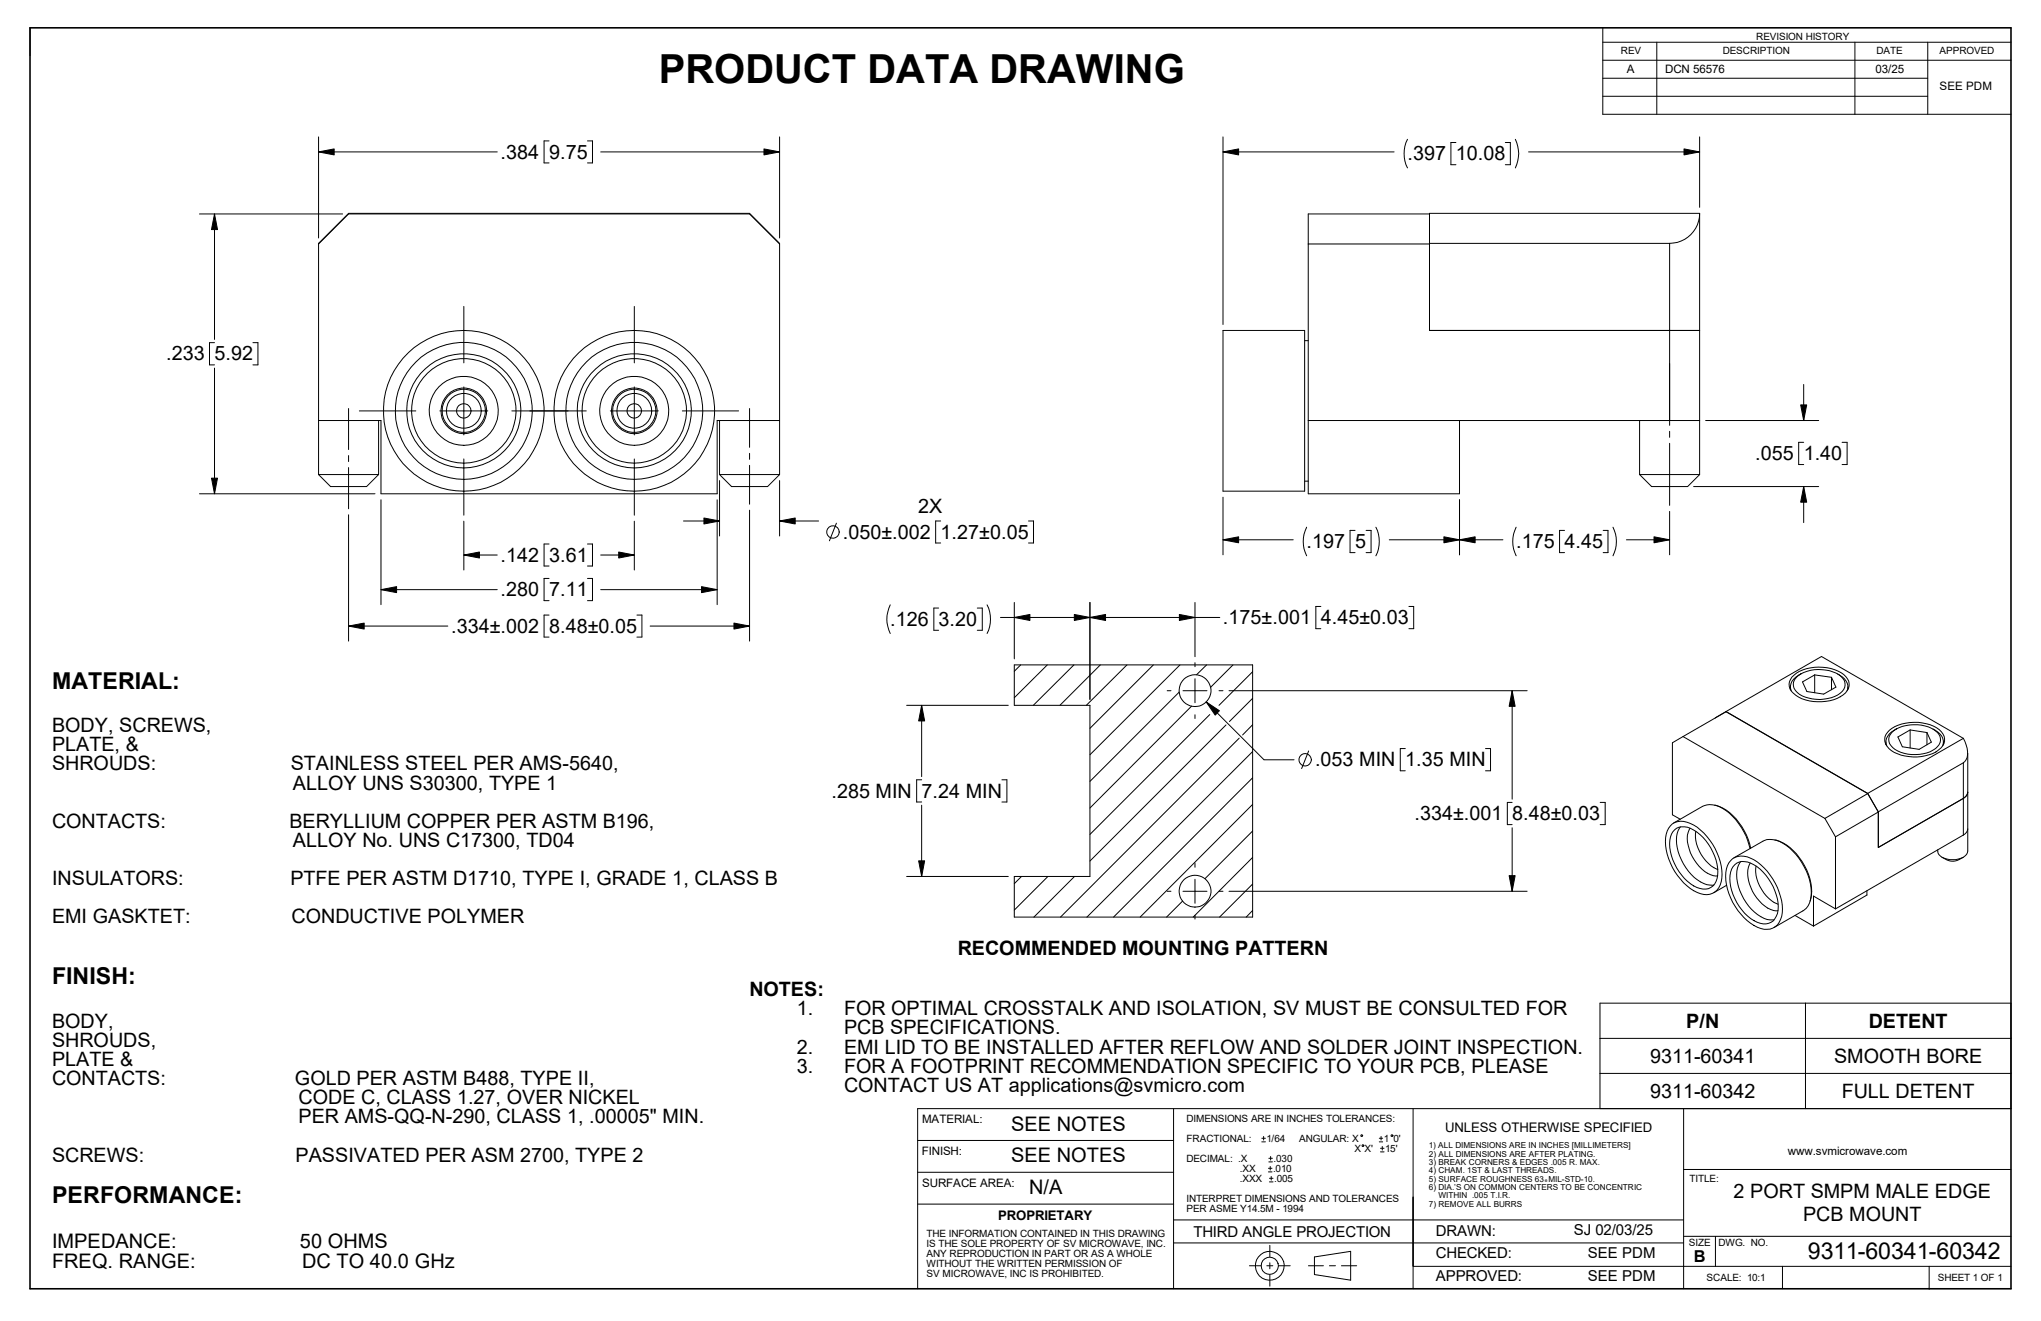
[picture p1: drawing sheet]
<svg xmlns="http://www.w3.org/2000/svg" width="432mm" height="279mm" viewBox="0 0 432 279" stroke-linecap="round" stroke-linejoin="round" font-family="sans-serif">
<defs><g id="words">
<text font-size="8.5" x="139.4" y="17.6">PRODUCT DATA DRAWING</text>
<g font-size="4.9">
<text x="11" y="145.7">MATERIAL:</text>
<text x="11" y="208.2">FINISH:</text>
<text x="11" y="254.5">PERFORMANCE:</text>
<text x="382.5" y="266.2">9311-60341-60342</text>
</g>
<g font-size="4.2">
<text x="105.9" y="33.5">.384</text>
<text x="116.2" y="33.5">9.75</text>
<text x="297.8" y="33.9">.397</text>
<text x="308" y="33.9">10.08</text>
<text x="35.1" y="76.2">.233</text>
<text x="45.4" y="76.2">5.92</text>
<text x="371.3" y="97.3">.055</text>
<text x="381.6" y="97.3">1.40</text>
<text x="178.3" y="113.9">.050±.002</text>
<text x="194.2" y="108.5">2X</text>
<text x="199" y="113.9">1.27±0.05</text>
<text x="105.9" y="118.8">.142</text>
<text x="116.2" y="118.8">3.61</text>
<text x="276.4" y="116">.197</text>
<text x="286.7" y="116">5</text>
<text x="320.8" y="116">.175</text>
<text x="331" y="116">4.45</text>
<text x="105.9" y="126.1">.280</text>
<text x="116.2" y="126.1">7.11</text>
<text x="95.5" y="133.8">.334±.002</text>
<text x="116.2" y="133.8">8.48±0.05</text>
<text x="188.3" y="132.4">.126</text>
<text x="198.6" y="132.4">3.20</text>
<text x="258.7" y="132">.175±.001 4.45±0.03</text>
<text x="11" y="154.9">BODY, SCREWS,</text>
<text x="11" y="158.9">PLATE, &amp;</text>
<text x="11" y="162.9">SHROUDS:</text>
<text x="61.5" y="162.9">STAINLESS STEEL PER AMS-5640,</text>
<text x="62" y="167">ALLOY UNS S30300, TYPE 1</text>
<text x="278.2" y="162.1">.053 MIN</text>
<text x="297.3" y="162.1">1.35 MIN</text>
<text x="175.9" y="168.7">.285 MIN</text>
<text x="195" y="168.7">7.24 MIN</text>
<text x="299.3" y="173.5">.334±.001</text>
<text x="319.9" y="173.5">8.48±0.03</text>
<text x="11" y="175.1">CONTACTS:</text>
<text x="61.2" y="175.1">BERYLLIUM COPPER PER ASTM B196,</text>
<text x="62" y="179.2">ALLOY No. UNS C17300, TD04</text>
<text x="11" y="187.2">INSULATORS:</text>
<text x="61.4" y="187.2">PTFE PER ASTM D1710, TYPE I, GRADE 1, CLASS B</text>
<text x="11" y="195.3">EMI GASKTET:</text>
<text x="61.7" y="195.3">CONDUCTIVE POLYMER</text>
<text x="202.6" y="201.9">RECOMMENDED MOUNTING PATTERN</text>
<text x="158.5" y="210.7">NOTES:</text>
<text x="168.6" y="214.7">1.</text>
<text x="178.6" y="214.7">FOR OPTIMAL CROSSTALK AND ISOLATION, SV MUST BE CONSULTED FOR</text>
<text x="11" y="217.3">BODY,</text>
<text x="11" y="221.4">SHROUDS,</text>
<text x="178.6" y="218.8">PCB SPECIFICATIONS.</text>
<text x="356.7" y="217.4">P/N</text>
<text x="395.4" y="217.4">DETENT</text>
<text x="11" y="225.5">PLATE &amp;</text>
<text x="168.6" y="226.9">3.</text>
<text x="168.6" y="222.8">2.</text>
<text x="178.6" y="226.9">FOR A FOOTPRINT RECOMMENDATION SPECIFIC TO YOUR PCB, PLEASE</text>
<text x="178.6" y="222.8">EMI LID TO BE INSTALLED AFTER REFLOW AND SOLDER JOINT INSPECTION.</text>
<text x="349.1" y="224.8">9311-60341</text>
<text x="388" y="224.8">SMOOTH BORE</text>
<text x="11" y="229.5">CONTACTS:</text>
<text x="62.4" y="229.5">GOLD PER ASTM B488, TYPE II,</text>
<text x="63.2" y="233.6">CODE C, CLASS 1.27, OVER NICKEL</text>
<text x="178.6" y="230.9">CONTACT US AT applications@svmicro.com</text>
<text x="349.1" y="232.2">9311-60342</text>
<text x="389.6" y="232.2">FULL DETENT</text>
<text x="63.2" y="237.6">PER AMS-QQ-N-290, CLASS 1, .00005&quot; MIN.</text>
<text x="213.9" y="239.2">SEE NOTES</text>
<text x="11" y="245.7">SCREWS:</text>
<text x="62.5" y="245.7">PASSIVATED PER ASM 2700, TYPE 2</text>
<text x="213.9" y="245.9">SEE NOTES</text>
<text x="217.7" y="252.6">N/A</text>
<text x="366.8" y="253.4">2 PORT SMPM MALE EDGE</text>
<text x="11" y="263.9">IMPEDANCE:</text>
<text x="63.5" y="263.9">50 OHMS</text>
<text x="381.5" y="258.2">PCB MOUNT</text>
<text x="11" y="268.1">FREQ. RANGE:</text>
<text x="63.9" y="268.1">DC TO 40.0 GHz</text>
</g>
<text font-size="3.5" x="358.4" y="266.9">B</text>
<g font-size="3.2">
<text x="252.5" y="261.7">THIRD ANGLE PROJECTION</text>
<text x="303.8" y="261.3">DRAWN:</text>
<text x="333" y="261.3">SJ 02/03/25</text>
<text x="303.8" y="266.1">CHECKED:</text>
<text x="336" y="266.1">SEE PDM</text>
<text x="303.8" y="270.9">APPROVED:</text>
<text x="336" y="270.8">SEE PDM</text>
</g>
<g font-size="2.8">
<text x="305.7" y="239.4">UNLESS OTHERWISE SPECIFIED</text>
<text x="211.2" y="258">PROPRIETARY</text>
</g>
<g font-size="2.5">
<text x="344.2" y="15.5">A</text>
<text x="352.3" y="15.5">DCN 56576</text>
<text x="396.8" y="15.5">03/25</text>
<text x="410.3" y="19">SEE PDM</text>
<text x="195.1" y="237.5">MATERIAL:</text>
<text x="195" y="244.3">FINISH:</text>
<text x="378.2" y="244.3">www.svmicrowave.com</text>
<text x="195.1" y="251">SURFACE AREA:</text>
</g>
<g font-size="2.1">
<text x="342.9" y="11.4">REV</text>
<text x="364.5" y="11.4">DESCRIPTION</text>
<text x="371.6" y="8.5">REVISION HISTORY</text>
<text x="397" y="11.4">DATE</text>
<text x="410.3" y="11.4">APPROVED</text>
<text x="251" y="237.2">DIMENSIONS ARE IN INCHES TOLERANCES:</text>
<text x="251" y="245.7">DECIMAL: .X</text>
<text x="251" y="241.5">FRACTIONAL:</text>
<text x="267.9" y="241.5">1/64</text>
<text x="269.5" y="245.7">.030</text>
<text x="274.9" y="241.5">ANGULAR: X</text>
<text x="286.6" y="243.6">X X'</text>
<text x="292.8" y="241.5">1</text>
<text x="293" y="243.6">15'</text>
<text x="294.8" y="241.5">0'</text>
<text x="262.3" y="247.8">.XX</text>
<text x="262.3" y="249.9">.XXX</text>
<text x="269.3" y="247.8">.010</text>
<text x="269.6" y="249.9">.005</text>
<text x="357.5" y="250">TITLE:</text>
<text x="251" y="254.2">INTERPRET DIMENSIONS AND TOLERANCES</text>
<text x="251" y="256.3">PER ASME Y14.5M - 1994</text>
<text x="196" y="263.7">IS THE SOLE PROPERTY OF SV MICROWAVE, INC.</text>
<text x="196" y="261.5">THE INFORMATION CONTAINED IN THIS DRAWING</text>
<text x="357.3" y="263.5">SIZE</text>
<text x="363.6" y="263.5">DWG. NO.</text>
<text x="196" y="265.8">ANY REPRODUCTION IN PART OR AS A WHOLE</text>
<text x="196" y="267.9">WITHOUT THE WRITTEN PERMISSION OF</text>
<text x="196" y="270">SV MICROWAVE, INC IS PROHIBITED.</text>
<text x="361.1" y="270.8">SCALE: 10:1</text>
<text x="410" y="270.8">SHEET 1 OF 1</text>
</g>
<g font-size="1.7">
<text x="302.3" y="244.6">2) ALL DIMENSIONS ARE AFTER PLATING.</text>
<text x="302.3" y="242.9">1) ALL DIMENSIONS ARE IN INCHES [MILLIMETERS]</text>
<text x="302.3" y="248.2">4) CHAM. 1ST &amp; LAST THREADS.</text>
<text x="302.3" y="246.4">3) BREAK CORNERS &amp; EDGES .005 R. MAX.</text>
<text x="302.3" y="251.7">6) DIA.’S ON COMMON CENTERS TO BE CONCENTRIC</text>
<text x="302.3" y="249.9">5) SURFACE ROUGHNESS 63 MIL-STD-10.</text>
<text x="302.3" y="255.2">7) REMOVE ALL BURRS</text>
<text x="304.3" y="253.4">WITHIN .005 T.I.R.</text>
</g>
<text font-size="1.1" x="326.8" y="249.9">e</text>
</g></defs>
<g fill="none" stroke="#000" stroke-width=".21">
<path d="M6.3 5.9v5.9M339.1 8.9h86.3M339.1 16.6h68.7M339.1 5.9v18.3h86.3M339.1 12.7h86.3M350.5 8.9v15.3M392.4 8.9v15.3M407.8 8.9v15.3M67.4 32.1l3.3-.6v1.3zM67.4 29v21.3M67.4 32.1h37.8M116.2 29.8h-1.1v4.7h1.1"/>
<path d="M124.3 29.8h1v4.7h-1M127.1 32.1h37.8M161.6 31.5l3.3 .6-3.3 .7zM164.9 29v21.3M258.7 32.1l3.3-.6v1.3zM258.7 29v39.6M258.7 32.1h36.2M297.8 29.5a6.7 6.7 0 0 0 0 6M308 30.1h-1v4.7h1M318.5 30.1h1v4.7h-1M320.6 29.5a6.7 6.7 0 0 1 0 6M323.4 32.1h36.2"/>
<path d="M339.1 20.4h68.7M356.3 31.5l3.3 .6-3.3 .7zM359.6 29v14.9M42.2 45.3h30.3M45.4 45.3l.6 3.3h-1.3zM45.4 45.3v26.5M67.4 51.6l6.3-6.3h84.9l6.3 6.3M276.8 51.6h25.6M302.4 45.3h-25.6v59.1h32v-15.5M302.4 51.5h50.8M353.2 51.5v38.5M359.6 45.1a6.4 6.4 0 0 1-6.4 6.4"/>
<path d="M359.6 45.1h-57.2v24.8h57.2M359.6 45.1v55.3M45.4 77.9v26.5M45.4 72.5h-1.1v4.7h1.1M53.5 72.5h1.1v4.7h-1.1M98.1 64.8v12M134.2 64.8v12M258.7 69.9h17.3v34h-17.3zM276 72.1h.8M67.4 88.9h13.2v15.5h71.1v-15.5h13.2M73.7 86.4v8.7M73.7 96.4v1.2"/>
<path d="M73.7 98.9v8.7M76 86.9h12M80.1 88.9v11.5M93 86.9h10.2M98.1 81.8v10.2M98.1 97.1v11.9M108.3 86.9h15.7M129.1 86.9h10.2M134.2 81.8v10.2M134.2 97.1v11.9M144.4 86.9h11.9M152.2 88.9v11.5"/>
<path d="M158.6 86.4v8.2M158.6 95.9v1.3M158.6 98.4v8.2M276.8 88.9h82.8M346.9 88.9v11.5M353.2 91.2v1.3M353.2 93.8v13.1M360.8 88.9h24M381 85.6h1.2l-.6 3.3zM381.6 93.6h-1.1v4.7h1.1M381.6 81.3v7.6M389.7 93.6h1.1v4.7h-1.1"/>
<path d="M42.2 104.4h37.1M44.7 101.1h1.3l-.6 3.3zM67.4 100.4l2.5 2.5h7.7l2.5-2.5M67.4 100.4v-48.9l6.3-6.4h84.9l6.3 6.4v48.9M67.4 100.4h12.7M73.7 108.9v26.7M80.6 105.7v22.2M98.1 117.4l3.3-.6v1.2zM98.1 110.2v10.4M98.1 117.4h7.1M116.2 115.1h-1.1v4.6h1.1M124.3 115.1h1v4.6h-1"/>
<path d="M127.1 117.4h7.1M130.9 116.8l3.3 .6-3.3 .6zM134.2 110.2v10.4M144.6 110.2h7.6M148.9 109.6l3.3 .6-3.3 .6zM151.7 105.7v22.2M152.2 100.4l2.6 2.5h7.6l2.5-2.5M152.2 101.6v11.8M152.2 100.4h12.7M158.6 107.9v27.7M164.9 110.2l3.3-.6v1.2zM164.9 101.6v11.8"/>
<path d="M164.9 110.2h8.3M177 110.7l-1.5 3.7M199 110.2h-1v4.7h1M217.6 110.2h1.1v4.7h-1.1M258.7 114.2l3.3-.7v1.3zM258.7 105.2v12.1M258.7 114.2h14.9M276 101.8h.8M276.4 111.5a6.7 6.7 0 0 0 0 6.1M286.7 112.2h-1.1v4.7h1.1M289 112.2h1.1v4.7h-1.1M291.1 111.5a6.7 6.7 0 0 1 0 6.1"/>
<path d="M293.9 114.2h24.1M305.5 113.5l3.3 .7-3.3 .6zM308.8 114.2l3.3-.7v1.3zM308.8 105.7v11.6M320.8 111.5a6.7 6.7 0 0 0 0 6.1M331 112.2h-1.1v4.7h1.1M339.2 112.2h1v4.7h-1M341.2 111.5a6.7 6.7 0 0 1 0 6.1M344.1 114.2h9.1M346.9 100.4h12.7M346.9 100.4l2.5 2.5h7.6l2.6-2.5M349.9 113.5l3.3 .7-3.3 .6z"/>
<path d="M353.2 108.2v9.1M358.3 102.9h26.5M381.6 102.9l.6 3.3h-1.2zM381.6 102.9v7.6M73.7 132.4l3.3-.6v1.3zM73.7 132.4h21M80.6 124.7l3.3-.6v1.2zM80.6 124.7h24.6M116.2 122.3h-1.1v4.7h1.1M116.2 130.1h-1.1v4.6h1.1M124.3 122.3h1v4.7h-1M127.1 124.7h24.6"/>
<path d="M134.7 130.1h1.1v4.6h-1.1M137.5 132.4h21.1M148.4 124.1l3.3 .6-3.3 .6zM155.3 131.8l3.3 .6-3.3 .7zM188.3 127.9a6.7 6.7 0 0 0 0 6.1M198.6 128.6h-1v4.7h1M206.8 128.6h1v4.7h-1M208.8 127.9a6.7 6.7 0 0 1 0 6.1M211.7 130.6h46.4M214.6 130.6l3.3-.6v1.2zM214.6 127.4v12M227.3 130l3.3 .6-3.3 .6z"/>
<path d="M230.6 130.6l3.3-.6v1.2zM230.6 127.4v20.5M249.5 130l3.3 .6-3.3 .6zM252.8 127.4v11.5M279.4 128.3h-1v4.7h1M298.1 128.3h1v4.7h-1M191.8 149.2h21.5M195 149.2l.6 3.3h-1.2zM195 149.2v15.1M214.6 140.6h50.4v53.4h-50.4v-8.6h16v-36.2h-16zM215.9 140.6l-1.3 1.4M221.6 140.6l-7 7"/>
<path d="M227.2 140.6l-8.6 8.6M232.8 140.6l-8.6 8.6M238.4 140.6l-8.6 8.6M244 140.6l-13.4 13.5M246.9 146.1h.8M249.5 146.4l-18.9 18.9M249.6 140.6l-19 19M250.3 146.1h5.1M252.1 149.4l-21.5 21.5M252.8 140.2v.8M252.8 143.6v5M252.8 151.2v.8"/>
<path d="M255.2 148.5l2.8 1.8-.9 1zM255.2 148.5l12.2 12.2h6.4M255.3 140.6l-2.1 2.1M255.9 151.1l-25.3 25.4M257.9 146.1h.8M259.4 153.3l-28.8 28.8M260 146.1h63.1M260.9 140.6l-4.8 4.8M262.2 156.1l-37.8 37.9M265 142.1l-7.1 7.1M265 147.7l-4.9 4.9M265 153.3l-2.1 2.1"/>
<path d="M265 159l-35 35M276.9 158.8l-1.5 3.8M297.3 158.3h-1.1v4.7h1.1M314.3 158.3h1v4.7h-1M319.9 146.1l.6 3.3h-1.2zM319.9 146.1v22.9M356.1 155.8l-2.3 1.3v15.2l1.7 1M356.1 155.8l30 17.3M356.1 155.8l9.1-5.3 29.9 17.4M365.2 150.5l-2.3 1.3M365.2 150.5l29.9 17.3M365.2 150.5l20.2-11.6 30 17.3"/>
<path d="M378.8 145.3v.5M379.1 143.2a8.6 8.6 0 0 1 8.2-1.8l.9 .2a4.1 4.1 0 0 1 3 3 3.4 3.4 0 0 1-2.5 3.1 9.3 9.3 0 0 1-9.3-1.1 2.35 2.35 0 0 1-.3-3.4zM380 143.3a7.9 7.9 0 0 1 9.5-.2 2.14 2.14 0 0 1-.2 3.5 8 8 0 0 1-9.1-.1 2.12 2.12 0 0 1-.2-3.2zM381 142.5l-.4 .3a2.68 2.68 0 0 0-1.7 3.3M383.9 142.7l-2.6 1.5 1 2.1 3.5 .5 2.6-1.5-.9-2M383.9 142.7l3.6 .6M383.9 142.7v3.8M387.5 143.3v2.6M388.7 142.5a2.94 2.94 0 0 1 2.1 3.6M390.9 145.3v.5M399 156.9v.6M399.8 154.4a9.4 9.4 0 0 1 10.5-.1 2.52 2.52 0 0 1-.2 4.3 9.3 9.3 0 0 1-10.5-.3 2.47 2.47 0 0 1 .2-3.9z"/>
<path d="M400.2 154.9a8 8 0 0 1 9.5-.1 2.14 2.14 0 0 1-.2 3.5 8.2 8.2 0 0 1-9.1-.2 2.1 2.1 0 0 1-.2-3.2zM401.2 154.2a2.94 2.94 0 0 0-2 3.5M404.1 154.4l-2.6 1.5 1 2 3.5 .6 2.6-1.5-.9-2.1M404.1 154.4l3.6 .5M404.1 154.4v3.8M407.7 154.9v2.6M408.9 154.2l.5 .2a2.68 2.68 0 0 1 1.6 3.3M411.2 156.9v.6M415.4 156.2l.3 .6a4.3 4.3 0 0 1 0 4.2l-.3 .3M415.4 156.2l-20.3 11.6M416.3 159.3v20.7a2.2 2.2 0 0 1-2 1.7 4.4 4.4 0 0 1-4.1-1l-.2-1M195 164.9h-1.1v4.7h1.1"/>
<path d="M195 170.3v15.1M212 164.9h1v4.7h-1M265 164.5l-29.4 29.5M265 170.1l-23.8 23.9M265 175.8l-10.1 10M319.9 175.1v13.4M319.9 169.7h-1v4.7h1M338.5 169.7h1.1v4.7h-1.1M353.4 174.7a3.8 3.8 0 0 1 4.9-.2 12.9 12.9 0 0 1 6 11.2 3.4 3.4 0 0 1-5.2 3.1 12.4 12.4 0 0 1-6.6-12.4l.5-1.2zM354.1 174.1l6.1-3.5a4.8 4.8 0 0 1 5 .9 14 14 0 0 1 5 8M354.3 175.5a3.7 3.7 0 0 1 4.7 .5 11.2 11.2 0 0 1 4.4 9.2 2.92 2.92 0 0 1-4.4 2.5 10.6 10.6 0 0 1-5.6-10.6l.2-.7zM355.5 174.9a6.8 6.8 0 0 0 .2 7 8.6 8.6 0 0 0 6 5.3h.9"/>
<path d="M357.5 175.2l-.1 .3a6.4 6.4 0 0 0 .6 5.6 7.4 7.4 0 0 0 5 4.2h.4M358.8 175.8a8.1 8.1 0 0 0 4.6 8.1M362.8 170.3a9.9 9.9 0 0 1 6.2 5.4 11.7 11.7 0 0 1 1.4 3.7M375.5 177.7a9.9 9.9 0 0 1 6.3 5.4 9.8 9.8 0 0 1 1.1 7.5M386.1 173.1l2.2 3.9M388.3 177v15.2M395.1 167.8l2.3 3.9M395.1 167.9l2.3 3.8-9.1 5.3M395.1 167.9l-9 5.2M415.4 161.3l-18 10.4M415.4 161.3v15.3M415.4 176.6l-27.1 15.6"/>
<path d="M416.3 175.3a1.66 1.66 0 0 1-.9 1.3M416.3 167.6a1.64 1.64 0 0 1-.9 1.3l-18 10.3v-7.5M191.8 185.4h21.5M194.4 182.1h1.2l-.6 3.3zM216.1 185.4l-1.5 1.5M221.7 185.4l-7.1 7.1M227.3 185.4l-8.6 8.6M246.9 188.5h.8M250.2 190.6l-3.4 3.4M250.3 188.5h5.1M252.8 182.6v.8M252.8 186v5.1"/>
<path d="M252.8 193.6v.8M257.9 188.5h.8M260 188.5h63.1M265 181.4l-12.6 12.6M265 187l-7 7M265 192.6l-1.3 1.4M319.3 185.2h1.2l-.6 3.3zM365.3 187.2l-2.7 1.6M366.1 182a3.8 3.8 0 0 1 5-.1 13.2 13.2 0 0 1 6 11.2 3.7 3.7 0 0 1-2.6 3.4 6.5 6.5 0 0 1-5.6-2.4 12.3 12.3 0 0 1-3.6-10.3l.5-1.3zM366.8 181.4l6.2-3.5a4.7 4.7 0 0 1 4.9 .9 12.6 12.6 0 0 1 5.1 11.5 3.4 3.4 0 0 1-1.6 2.4l-6.1 3.5M367 182.9a3.7 3.7 0 0 1 4.8 .4 11.2 11.2 0 0 1 4.4 9.2 2.94 2.94 0 0 1-4.4 2.6 10.6 10.6 0 0 1-5.7-10.7l.3-.6zM368.3 182.2a6.8 6.8 0 0 0 .2 7 8.8 8.8 0 0 0 6 5.4h.8"/>
<path d="M370.3 182.5a5.7 5.7 0 0 0 .1 5.2 7.5 7.5 0 0 0 5.4 5l.3-.1M371.5 183.2a8.2 8.2 0 0 0 4.7 8.1M379.8 193.6l3.9 2.3M388.3 192.2l-4.6-2.7v6.4M395 188.4v.9l-11.3 6.6M410.8 181.3a3.5 3.5 0 0 0 4.6 0M338.5 219.6h86.9M382 212.2v22.3M248.3 234.5v38.1M299 234.5v38.1M338.5 234.5v-22.3h86.9v22.3h-231.3v38.1M338.5 227h86.9"/>
<path d="M356.2 234.5v38.1M194.1 247.9h54.2M194.1 241.2h54.2M194.1 254.7h54.2M248.3 258h107.9M267 241.5h.7M267 240.7h.7M267.3 240.4v.7M268.4 247.9h.7M268.4 247.1h.7M268.4 245.7h.8M268.4 245h.8"/>
<path d="M268.6 250h.7M268.6 249.2h.7M268.7 246.7v.8M268.8 244.6v.8M268.9 248.8v.8M291.8 241.5h.7M291.8 240.7h.7M292.1 243.6h.7M292.1 242.9h.7M292.2 240.4v.7M292.4 242.5v.7M356.2 247.4h69.2"/>
<path d="M248.3 262.9h107.9M264.3 267.7h2.4M268 267.7h1.3M268.6 263.4v2.4M268.6 267.1v1.3M268.6 269.6v2.4M270.6 267.7h2.4M276.8 267.7h3.2M278.1 265.9l7.6-1.2v6.1l-7.6-1.2zM281.3 267.7h1.2M283.8 267.7h3.2M299 267.8h126.4"/>
<path d="M356.2 261.5h69.2M362.9 261.5v6.3M377.1 267.8v4.8M408.1 267.8v4.9"/>
<circle cx="98.1" cy="86.9" r="7.3"/>
<circle cx="98.1" cy="86.9" r="17"/>
<circle cx="98.1" cy="86.9" r="11.1"/>
<circle cx="98.1" cy="86.9" r="12.1"/>
<circle cx="98.1" cy="86.9" r="4.8"/>
<circle cx="98.1" cy="86.9" r="3.7"/>
<circle cx="98.1" cy="86.9" r="1.53"/>
<circle cx="98.1" cy="86.9" r="14.5"/>
<circle cx="98.1" cy="86.9" r="4.6"/>
<circle cx="134.2" cy="86.9" r="7.3"/>
<circle cx="134.2" cy="86.9" r="17"/>
<circle cx="134.2" cy="86.9" r="11.1"/>
<circle cx="134.2" cy="86.9" r="12.1"/>
<circle cx="134.2" cy="86.9" r="4.8"/>
<circle cx="134.2" cy="86.9" r="3.7"/>
<circle cx="134.2" cy="86.9" r="1.53"/>
<circle cx="134.2" cy="86.9" r="14.5"/>
<circle cx="134.2" cy="86.9" r="4.6"/>
<circle cx="176.2" cy="112.5" r="1.32"/>
<circle cx="252.8" cy="146.1" r="3.4"/>
<circle cx="276.1" cy="160.7" r="1.32"/>
<circle cx="252.8" cy="188.5" r="3.4"/>
<circle cx="288.1" cy="240.2" r=".19"/>
<circle cx="288.3" cy="242.3" r=".19"/>
<circle cx="294.5" cy="240.2" r=".19"/>
<circle cx="268.6" cy="267.7" r="1.82"/>
<circle cx="268.6" cy="267.7" r="3.1"/>
</g>
<path d="M6.3 5.9h419.1v266.7h-419.1z" fill="none" stroke="#000" stroke-width=".34"/>
<g fill="#000">
<path d="M67.4 32.1l3.3-.6v1.3zM161.6 31.5l3.3 .6-3.3 .7zM258.7 32.1l3.3-.6v1.3zM356.3 31.5l3.3 .6-3.3 .7zM45.4 45.3l.6 3.3h-1.3zM381 85.6h1.2l-.6 3.3zM44.7 101.1h1.3l-.6 3.3zM98.1 117.4l3.3-.6v1.2zM130.9 116.8l3.3 .6-3.3 .6zM148.9 109.6l3.3 .6-3.3 .6zM164.9 110.2l3.3-.6v1.2zM258.7 114.2l3.3-.7v1.3z"/>
<path d="M308.8 114.2l3.3-.7v1.3zM305.5 113.5l3.3 .7-3.3 .6zM349.9 113.5l3.3 .7-3.3 .6zM381.6 102.9l.6 3.3h-1.2zM73.7 132.4l3.3-.6v1.3zM80.6 124.7l3.3-.6v1.2zM148.4 124.1l3.3 .6-3.3 .6zM155.3 131.8l3.3 .6-3.3 .7zM214.6 130.6l3.3-.6v1.2zM227.3 130l3.3 .6-3.3 .6zM230.6 130.6l3.3-.6v1.2zM249.5 130l3.3 .6-3.3 .6z"/>
<path d="M195 149.2l.6 3.3h-1.2zM255.2 148.5l2.8 1.8-.9 1zM319.9 146.1l.6 3.3h-1.2zM194.4 182.1h1.2l-.6 3.3zM319.3 185.2h1.2l-.6 3.3z"/>
</g>
<use href="#words"/>
</svg>
